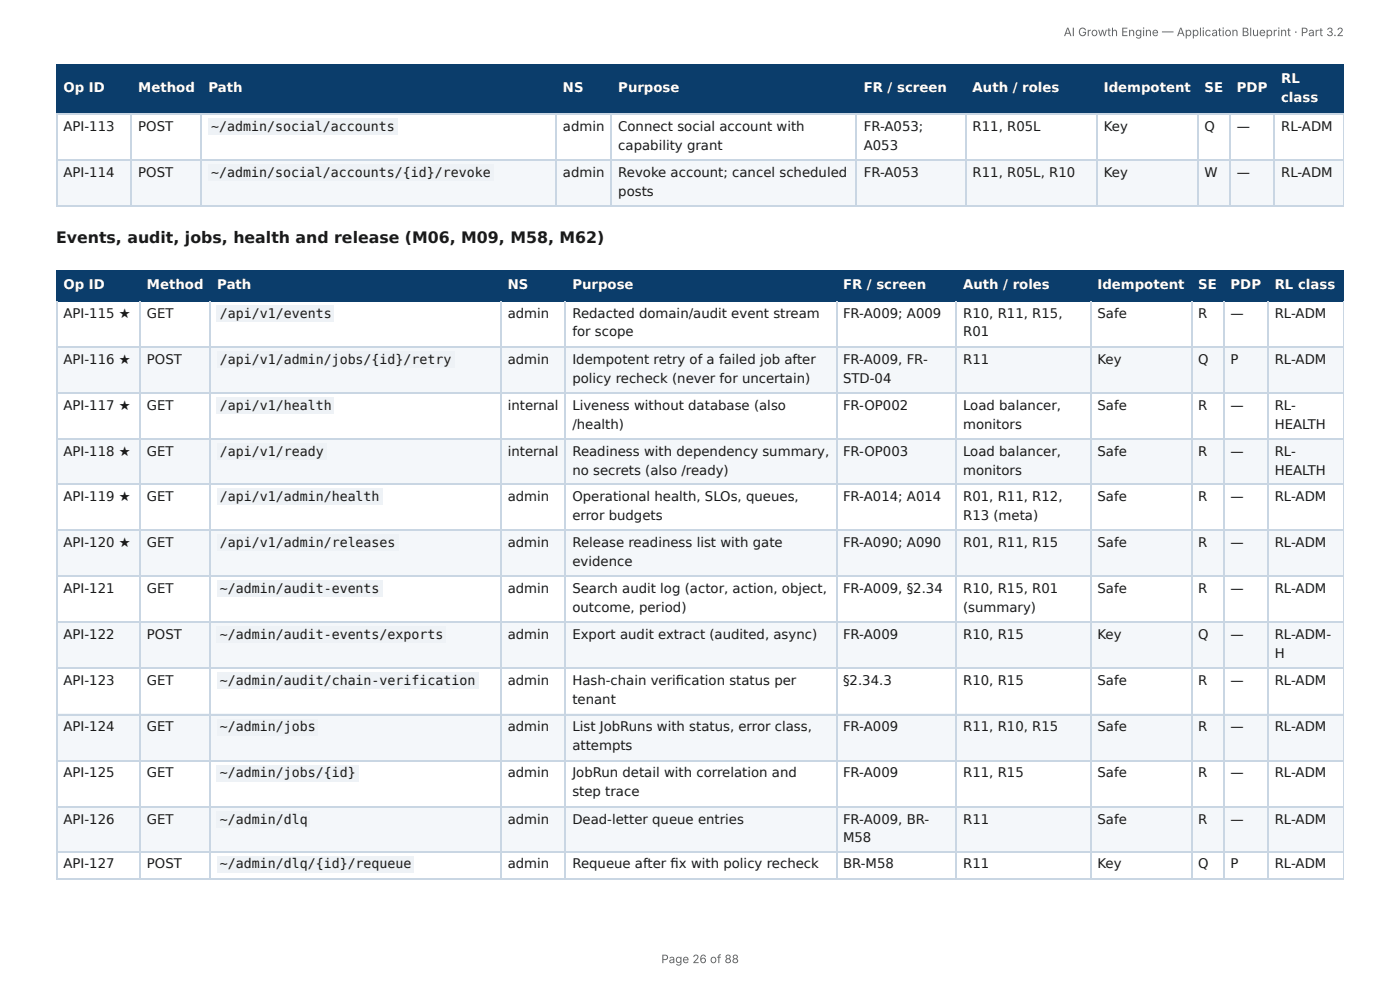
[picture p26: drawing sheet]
<svg xmlns="http://www.w3.org/2000/svg" width="297mm" height="210mm" viewBox="0 0 297 210" stroke-linecap="round" stroke-linejoin="round" font-family="sans-serif">
<defs><g id="words">
<text font-size="3.3" fill="#1a1a1a" x="11.9" y="51.6">Events, audit, jobs, health and release (M06, M09, M58, M62)</text>
<g font-size="2.8" fill="#fff">
<text x="272.1" y="17.7">RL</text>
<text x="13.5" y="19.6">Op ID</text>
<text x="29.4" y="19.6">Method</text>
<text x="44.3" y="19.6">Path</text>
<text x="119.6" y="19.6">NS</text>
<text x="131.3" y="19.6">Purpose</text>
<text x="183.5" y="19.6">FR / screen</text>
<text x="206.6" y="19.6">Auth / roles</text>
<text x="234.4" y="19.6">Idempotent</text>
<text x="255.8" y="19.6">SE</text>
<text x="262.7" y="19.6">PDP</text>
<text x="272.1" y="21.7">class</text>
<text x="13.5" y="61.4">Op ID</text>
<text x="31.2" y="61.4">Method</text>
<text x="46.2" y="61.4">Path</text>
<text x="107.8" y="61.4">NS</text>
<text x="121.6" y="61.4">Purpose</text>
<text x="179" y="61.4">FR / screen</text>
<text x="204.6" y="61.4">Auth / roles</text>
<text x="233.1" y="61.4">Idempotent</text>
<text x="254.5" y="61.4">SE</text>
<text x="261.4" y="61.4">PDP</text>
<text x="270.8" y="61.4">RL class</text>
</g>
<g font-size="2.8" fill="#1a1a1a">
<text x="13.5" y="27.8">API-113</text>
<text x="29.4" y="27.8">POST</text>
<text x="44.8" y="27.8">~/admin/social/accounts</text>
<text x="119.6" y="27.8">admin</text>
<text x="131.3" y="27.8">Connect social account with</text>
<text x="183.5" y="27.8">FR-A053;</text>
<text x="206.6" y="27.8">R11, R05L</text>
<text x="234.4" y="27.8">Key</text>
<text x="255.8" y="27.8">Q</text>
<text x="262.7" y="27.8">—</text>
<text x="272.1" y="27.8">RL-ADM</text>
<text x="131.3" y="31.8">capability grant</text>
<text x="183.5" y="31.8">A053</text>
<text x="13.5" y="37.6">API-114</text>
<text x="29.4" y="37.6">POST</text>
<text x="44.8" y="37.6">~/admin/social/accounts/{id}/revoke</text>
<text x="119.6" y="37.6">admin</text>
<text x="131.3" y="37.6">Revoke account; cancel scheduled</text>
<text x="131.3" y="41.5">posts</text>
<text x="183.5" y="37.6">FR-A053</text>
<text x="206.6" y="37.6">R11, R05L, R10</text>
<text x="234.4" y="37.6">Key</text>
<text x="255.8" y="37.6">W</text>
<text x="262.7" y="37.6">—</text>
<text x="272.1" y="37.6">RL-ADM</text>
<text x="13.5" y="67.5">API-115 ★</text>
<text x="31.2" y="67.5">GET</text>
<text x="46.7" y="67.5">/api/v1/events</text>
<text x="107.8" y="67.5">admin</text>
<text x="121.6" y="67.5">Redacted domain/audit event stream</text>
<text x="121.6" y="71.4">for scope</text>
<text x="179" y="67.5">FR-A009; A009</text>
<text x="204.6" y="67.5">R10, R11, R15,</text>
<text x="204.6" y="71.4">R01</text>
<text x="233.1" y="67.5">Safe</text>
<text x="254.5" y="67.5">R</text>
<text x="261.4" y="67.5">—</text>
<text x="270.8" y="67.5">RL-ADM</text>
<text x="13.5" y="77.3">API-116 ★</text>
<text x="31.2" y="77.3">POST</text>
<text x="46.7" y="77.3">/api/v1/admin/jobs/{id}/retry</text>
<text x="107.8" y="77.3">admin</text>
<text x="121.6" y="77.3">Idempotent retry of a failed job after</text>
<text x="179" y="77.3">FR-A009, FR-</text>
<text x="204.6" y="77.3">R11</text>
<text x="233.1" y="77.3">Key</text>
<text x="254.5" y="77.3">Q</text>
<text x="261.4" y="77.3">P</text>
<text x="270.8" y="77.3">RL-ADM</text>
<text x="121.6" y="81.2">policy recheck (never for uncertain)</text>
<text x="179" y="81.2">STD-04</text>
<text x="13.5" y="87">API-117 ★</text>
<text x="31.2" y="87">GET</text>
<text x="46.7" y="87">/api/v1/health</text>
<text x="107.8" y="87">internal</text>
<text x="121.6" y="87">Liveness without database (also</text>
<text x="179" y="87">FR-OP002</text>
<text x="204.6" y="87">Load balancer,</text>
<text x="233.1" y="87">Safe</text>
<text x="254.5" y="87">R</text>
<text x="261.4" y="87">—</text>
<text x="270.8" y="87">RL-</text>
<text x="121.6" y="91">/health)</text>
<text x="204.6" y="91">monitors</text>
<text x="270.8" y="91">HEALTH</text>
<text x="13.5" y="96.8">API-118 ★</text>
<text x="31.2" y="96.8">GET</text>
<text x="46.7" y="96.8">/api/v1/ready</text>
<text x="107.8" y="96.8">internal</text>
<text x="121.6" y="96.8">Readiness with dependency summary,</text>
<text x="121.6" y="100.8">no secrets (also /ready)</text>
<text x="179" y="96.8">FR-OP003</text>
<text x="204.6" y="96.8">Load balancer,</text>
<text x="204.6" y="100.8">monitors</text>
<text x="233.1" y="96.8">Safe</text>
<text x="254.5" y="96.8">R</text>
<text x="261.4" y="96.8">—</text>
<text x="270.8" y="96.8">RL-</text>
<text x="270.8" y="100.8">HEALTH</text>
<text x="13.5" y="106.4">API-119 ★</text>
<text x="31.2" y="106.4">GET</text>
<text x="46.7" y="106.4">/api/v1/admin/health</text>
<text x="107.8" y="106.4">admin</text>
<text x="121.6" y="106.4">Operational health, SLOs, queues,</text>
<text x="179" y="106.4">FR-A014; A014</text>
<text x="204.6" y="106.4">R01, R11, R12,</text>
<text x="233.1" y="106.4">Safe</text>
<text x="254.5" y="106.4">R</text>
<text x="261.4" y="106.4">—</text>
<text x="270.8" y="106.4">RL-ADM</text>
<text x="121.6" y="110.3">error budgets</text>
<text x="204.6" y="110.3">R13 (meta)</text>
<text x="13.5" y="116.2">API-120 ★</text>
<text x="31.2" y="116.2">GET</text>
<text x="46.7" y="116.2">/api/v1/admin/releases</text>
<text x="107.8" y="116.2">admin</text>
<text x="121.6" y="116.2">Release readiness list with gate</text>
<text x="179" y="116.2">FR-A090; A090</text>
<text x="204.6" y="116.2">R01, R11, R15</text>
<text x="233.1" y="116.2">Safe</text>
<text x="254.5" y="116.2">R</text>
<text x="261.4" y="116.2">—</text>
<text x="270.8" y="116.2">RL-ADM</text>
<text x="13.5" y="125.9">API-121</text>
<text x="31.2" y="125.9">GET</text>
<text x="46.7" y="125.9">~/admin/audit-events</text>
<text x="107.8" y="125.9">admin</text>
<text x="121.6" y="120.1">evidence</text>
<text x="121.6" y="125.9">Search audit log (actor, action, object,</text>
<text x="179" y="125.9">FR-A009, §2.34</text>
<text x="204.6" y="125.9">R10, R15, R01</text>
<text x="233.1" y="125.9">Safe</text>
<text x="254.5" y="125.9">R</text>
<text x="261.4" y="125.9">—</text>
<text x="270.8" y="125.9">RL-ADM</text>
<text x="121.6" y="129.9">outcome, period)</text>
<text x="204.6" y="129.9">(summary)</text>
<text x="13.5" y="135.7">API-122</text>
<text x="31.2" y="135.7">POST</text>
<text x="46.7" y="135.7">~/admin/audit-events/exports</text>
<text x="107.8" y="135.7">admin</text>
<text x="121.6" y="135.7">Export audit extract (audited, async)</text>
<text x="179" y="135.7">FR-A009</text>
<text x="204.6" y="135.7">R10, R15</text>
<text x="233.1" y="135.7">Key</text>
<text x="254.5" y="135.7">Q</text>
<text x="261.4" y="135.7">—</text>
<text x="270.8" y="135.7">RL-ADM-</text>
<text x="270.8" y="139.7">H</text>
<text x="13.5" y="145.5">API-123</text>
<text x="31.2" y="145.5">GET</text>
<text x="46.7" y="145.5">~/admin/audit/chain-verification</text>
<text x="107.8" y="145.5">admin</text>
<text x="121.6" y="145.5">Hash-chain verifi cation status per</text>
<text x="121.6" y="149.5">tenant</text>
<text x="179" y="145.5">§2.34.3</text>
<text x="204.6" y="145.5">R10, R15</text>
<text x="233.1" y="145.5">Safe</text>
<text x="254.5" y="145.5">R</text>
<text x="261.4" y="145.5">—</text>
<text x="270.8" y="145.5">RL-ADM</text>
<text x="13.5" y="155.3">API-124</text>
<text x="31.2" y="155.3">GET</text>
<text x="46.7" y="155.3">~/admin/jobs</text>
<text x="107.8" y="155.3">admin</text>
<text x="121.6" y="155.3">List JobRuns with status, error class,</text>
<text x="179" y="155.3">FR-A009</text>
<text x="204.6" y="155.3">R11, R10, R15</text>
<text x="233.1" y="155.3">Safe</text>
<text x="254.5" y="155.3">R</text>
<text x="261.4" y="155.3">—</text>
<text x="270.8" y="155.3">RL-ADM</text>
<text x="121.6" y="159.3">attempts</text>
<text x="13.5" y="165.1">API-125</text>
<text x="31.2" y="165.1">GET</text>
<text x="46.7" y="165.1">~/admin/jobs/{id}</text>
<text x="107.8" y="165.1">admin</text>
<text x="121.6" y="165.1">JobRun detail with correlation and</text>
<text x="179" y="165.1">FR-A009</text>
<text x="204.6" y="165.1">R11, R15</text>
<text x="233.1" y="165.1">Safe</text>
<text x="254.5" y="165.1">R</text>
<text x="261.4" y="165.1">—</text>
<text x="270.8" y="165.1">RL-ADM</text>
<text x="121.6" y="169.1">step trace</text>
<text x="13.5" y="174.9">API-126</text>
<text x="31.2" y="174.9">GET</text>
<text x="46.7" y="174.9">~/admin/dlq</text>
<text x="107.8" y="174.9">admin</text>
<text x="121.6" y="174.9">Dead-letter queue entries</text>
<text x="179" y="174.9">FR-A009, BR-</text>
<text x="179" y="178.9">M58</text>
<text x="204.6" y="174.9">R11</text>
<text x="233.1" y="174.9">Safe</text>
<text x="254.5" y="174.9">R</text>
<text x="261.4" y="174.9">—</text>
<text x="270.8" y="174.9">RL-ADM</text>
<text x="13.5" y="184.4">API-127</text>
<text x="31.2" y="184.4">POST</text>
<text x="46.7" y="184.4">~/admin/dlq/{id}/requeue</text>
<text x="107.8" y="184.4">admin</text>
<text x="121.6" y="184.4">Requeue after fi x with policy recheck</text>
<text x="179" y="184.4">BR-M58</text>
<text x="204.6" y="184.4">R11</text>
<text x="233.1" y="184.4">Key</text>
<text x="254.5" y="184.4">Q</text>
<text x="261.4" y="184.4">P</text>
<text x="270.8" y="184.4">RL-ADM</text>
</g>
<g font-size="2.5" fill="#666">
<text x="225.9" y="7.7">AI Growth Engine — Application Blueprint · Part 3.2</text>
<text x="140.5" y="204.5">Page 26 of 88</text>
</g>
</g></defs>
<g fill="#0b3d6b">
<path d="M12.2 14h15.6v10.1h-15.6z"/>
<path d="M27.8 14h15.1v10.1h-15.1z"/>
<path d="M42.9 14h75.1v10.1h-75.1z"/>
<path d="M118 14h11.9v10.1h-11.9z"/>
<path d="M129.9 14h52.1v10.1h-52.1z"/>
<path d="M182 14h23.1v10.1h-23.1z"/>
<path d="M205.1 14h28v10.1h-28z"/>
<path d="M233.1 14h21.2v10.1h-21.2z"/>
<path d="M254.3 14h6.8v10.1h-6.8z"/>
<path d="M261.1 14h9.6v10.1h-9.6z"/>
<path d="M270.7 14h14.7v10.1h-14.7z"/>
</g>
<g fill="#f4f7fa">
<path d="M12.2 33.9h15.6v9.8h-15.6z"/>
<path d="M27.8 33.9h15.1v9.8h-15.1z"/>
<path d="M42.9 33.9h75.1v9.8h-75.1z"/>
<path d="M118 33.9h11.9v9.8h-11.9z"/>
<path d="M129.9 33.9h52.1v9.8h-52.1z"/>
<path d="M182 33.9h23.1v9.8h-23.1z"/>
<path d="M205.1 33.9h28v9.8h-28z"/>
<path d="M233.1 33.9h21.2v9.8h-21.2z"/>
<path d="M254.3 33.9h6.8v9.8h-6.8z"/>
<path d="M261.1 33.9h9.6v9.8h-9.6z"/>
<path d="M270.7 33.9h14.7v9.8h-14.7z"/>
</g>
<g fill="none" stroke="#0b3d6b" stroke-width=".26">
<path d="M11.9 13.9h273.5M12 13.8v10.5M27.9 13.8v10.5M42.7 13.8v10.5M118.1 13.8v10.5M129.8 13.8v10.5M181.9 13.8v10.5M205.2 13.8v10.5M233 13.8v10.5M254.4 13.8v10.5M261.3 13.8v10.5M270.5 13.8v10.5"/>
<path d="M11.9 24.2h273.5"/>
</g>
<path d="M285.3 13.8v10.5" fill="none" stroke="#0b3d6b" stroke-width=".21"/>
<g fill="none" stroke="#c9d6e3" stroke-width=".26">
<path d="M11.9 24.2h273.5M11.9 34h273.5M12 24.3v19.6M27.9 24.3v19.6M42.7 24.3v19.6M118.1 24.3v19.6M129.8 24.3v19.6M181.9 24.3v19.6M205.2 24.3v19.6M233 24.3v19.6M254.4 24.3v19.6M261.3 24.3v19.6"/>
<path d="M270.5 24.3v19.6M11.9 43.8h273.5"/>
</g>
<path d="M285.3 24.3v19.6" fill="none" stroke="#c9d6e3" stroke-width=".21"/>
<g fill="#0b3d6b">
<path d="M12.2 57.7h17.4v6.1h-17.4z"/>
<path d="M29.6 57.7h15.1v6.1h-15.1z"/>
<path d="M44.7 57.7h61.7v6.1h-61.7z"/>
<path d="M106.4 57.7h13.7v6.1h-13.7z"/>
<path d="M120.1 57.7h57.4v6.1h-57.4z"/>
<path d="M177.5 57.7h25.7v6.1h-25.7z"/>
<path d="M203.2 57.7h28.6v6.1h-28.6z"/>
<path d="M231.8 57.7h21.1v6.1h-21.1z"/>
<path d="M252.9 57.7h6.9v6.1h-6.9z"/>
<path d="M259.8 57.7h9.5v6.1h-9.5z"/>
<path d="M269.3 57.7h16.1v6.1h-16.1z"/>
</g>
<g fill="#f4f7fa">
<path d="M12.2 73.6h17.4v9.7h-17.4z"/>
<path d="M29.6 73.6h15.1v9.7h-15.1z"/>
<path d="M44.7 73.6h61.7v9.7h-61.7z"/>
<path d="M106.4 73.6h13.7v9.7h-13.7z"/>
<path d="M120.1 73.6h57.4v9.7h-57.4z"/>
<path d="M177.5 73.6h25.7v9.7h-25.7z"/>
<path d="M203.2 73.6h28.6v9.7h-28.6z"/>
<path d="M231.8 73.6h21.1v9.7h-21.1z"/>
<path d="M252.9 73.6h6.9v9.7h-6.9z"/>
<path d="M259.8 73.6h9.5v9.7h-9.5z"/>
<path d="M269.3 73.6h16.1v9.7h-16.1z"/>
<path d="M12.2 93.1h17.4v9.8h-17.4z"/>
<path d="M29.6 93.1h15.1v9.8h-15.1z"/>
<path d="M44.7 93.1h61.7v9.8h-61.7z"/>
<path d="M106.4 93.1h13.7v9.8h-13.7z"/>
<path d="M120.1 93.1h57.4v9.8h-57.4z"/>
<path d="M177.5 93.1h25.7v9.8h-25.7z"/>
<path d="M203.2 93.1h28.6v9.8h-28.6z"/>
<path d="M231.8 93.1h21.1v9.8h-21.1z"/>
<path d="M252.9 93.1h6.9v9.8h-6.9z"/>
<path d="M259.8 93.1h9.5v9.8h-9.5z"/>
<path d="M269.3 93.1h16.1v9.8h-16.1z"/>
<path d="M12.2 112.7h17.4v9.8h-17.4z"/>
<path d="M29.6 112.7h15.1v9.8h-15.1z"/>
<path d="M44.7 112.7h61.7v9.8h-61.7z"/>
<path d="M106.4 112.7h13.7v9.8h-13.7z"/>
<path d="M120.1 112.7h57.4v9.8h-57.4z"/>
<path d="M177.5 112.7h25.7v9.8h-25.7z"/>
<path d="M203.2 112.7h28.6v9.8h-28.6z"/>
<path d="M231.8 112.7h21.1v9.8h-21.1z"/>
<path d="M252.9 112.7h6.9v9.8h-6.9z"/>
<path d="M259.8 112.7h9.5v9.8h-9.5z"/>
<path d="M269.3 112.7h16.1v9.8h-16.1z"/>
<path d="M12.2 132.3h17.4v9.5h-17.4z"/>
<path d="M29.6 132.3h15.1v9.5h-15.1z"/>
<path d="M44.7 132.3h61.7v9.5h-61.7z"/>
<path d="M106.4 132.3h13.7v9.5h-13.7z"/>
<path d="M120.1 132.3h57.4v9.5h-57.4z"/>
<path d="M177.5 132.3h25.7v9.5h-25.7z"/>
<path d="M203.2 132.3h28.6v9.5h-28.6z"/>
<path d="M231.8 132.3h21.1v9.5h-21.1z"/>
<path d="M252.9 132.3h6.9v9.5h-6.9z"/>
<path d="M259.8 132.3h9.5v9.5h-9.5z"/>
<path d="M269.3 132.3h16.1v9.5h-16.1z"/>
<path d="M12.2 151.6h17.4v9.8h-17.4z"/>
<path d="M29.6 151.6h15.1v9.8h-15.1z"/>
<path d="M44.7 151.6h61.7v9.8h-61.7z"/>
<path d="M106.4 151.6h13.7v9.8h-13.7z"/>
<path d="M120.1 151.6h57.4v9.8h-57.4z"/>
<path d="M177.5 151.6h25.7v9.8h-25.7z"/>
<path d="M203.2 151.6h28.6v9.8h-28.6z"/>
<path d="M231.8 151.6h21.1v9.8h-21.1z"/>
<path d="M252.9 151.6h6.9v9.8h-6.9z"/>
<path d="M259.8 151.6h9.5v9.8h-9.5z"/>
<path d="M269.3 151.6h16.1v9.8h-16.1z"/>
<path d="M12.2 171.2h17.4v9.8h-17.4z"/>
<path d="M29.6 171.2h15.1v9.8h-15.1z"/>
<path d="M44.7 171.2h61.7v9.8h-61.7z"/>
<path d="M106.4 171.2h13.7v9.8h-13.7z"/>
<path d="M120.1 171.2h57.4v9.8h-57.4z"/>
<path d="M177.5 171.2h25.7v9.8h-25.7z"/>
<path d="M203.2 171.2h28.6v9.8h-28.6z"/>
<path d="M231.8 171.2h21.1v9.8h-21.1z"/>
<path d="M252.9 171.2h6.9v9.8h-6.9z"/>
<path d="M259.8 171.2h9.5v9.8h-9.5z"/>
<path d="M269.3 171.2h16.1v9.8h-16.1z"/>
</g>
<g fill="none" stroke="#0b3d6b" stroke-width=".26">
<path d="M11.9 57.5h273.5M12 57.4v6.6M29.8 57.4v6.6M44.6 57.4v6.6M106.5 57.4v6.6M120 57.4v6.6M177.7 57.4v6.6M203.1 57.4v6.6M231.6 57.4v6.6M253.1 57.4v6.6M260 57.4v6.6M269.2 57.4v6.6"/>
<path d="M11.9 63.9h273.5"/>
</g>
<path d="M285.3 57.4v6.6" fill="none" stroke="#0b3d6b" stroke-width=".21"/>
<g fill="none" stroke="#c9d6e3" stroke-width=".26">
<path d="M11.9 73.7h273.5M12 64v122.8M29.8 64v122.8M44.6 64v122.8M106.5 64v122.8M120 64v122.8M177.7 64v122.8M203.1 64v122.8M231.6 64v122.8M253.1 64v122.8M260 64v122.8M269.2 64v122.8"/>
<path d="M11.9 83.5h273.5M11.9 93.3h273.5M11.9 102.8h273.5M11.9 112.6h273.5M11.9 122.4h273.5M11.9 132.2h273.5M11.9 141.9h273.5M11.9 151.7h273.5M11.9 161.5h273.5M11.9 171.3h273.5M11.9 180.8h273.5M11.9 186.7h273.5"/>
</g>
<path d="M285.3 64v122.8" fill="none" stroke="#c9d6e3" stroke-width=".21"/>
<g fill="#eef2f6">
<path d="M44.2 25.1h40.2v3.5h-40.2z"/>
<path d="M44.2 34.9h60.6v3.5h-60.6z"/>
<path d="M46 64.8h24.9v3.5h-24.9z"/>
<path d="M46 74.6h50.6v3.5h-50.6z"/>
<path d="M46 84.4h24.9v3.4h-24.9z"/>
<path d="M46 94.2h23.3v3.4h-23.3z"/>
<path d="M46 103.7h35.2v3.5h-35.2z"/>
<path d="M46 113.5h38.7v3.4h-38.7z"/>
<path d="M46 123.3h35.2v3.4h-35.2z"/>
<path d="M46 133.1h48.7v3.4h-48.7z"/>
<path d="M46 142.9h55.6v3.4h-55.6z"/>
<path d="M46 152.7h21.5v3.4h-21.5z"/>
<path d="M46 162.5h30.2v3.4h-30.2z"/>
<path d="M46 172.2h19.9v3.5h-19.9z"/>
<path d="M46 181.8h41.8v3.4h-41.8z"/>
</g>
<use href="#words"/>
</svg>
